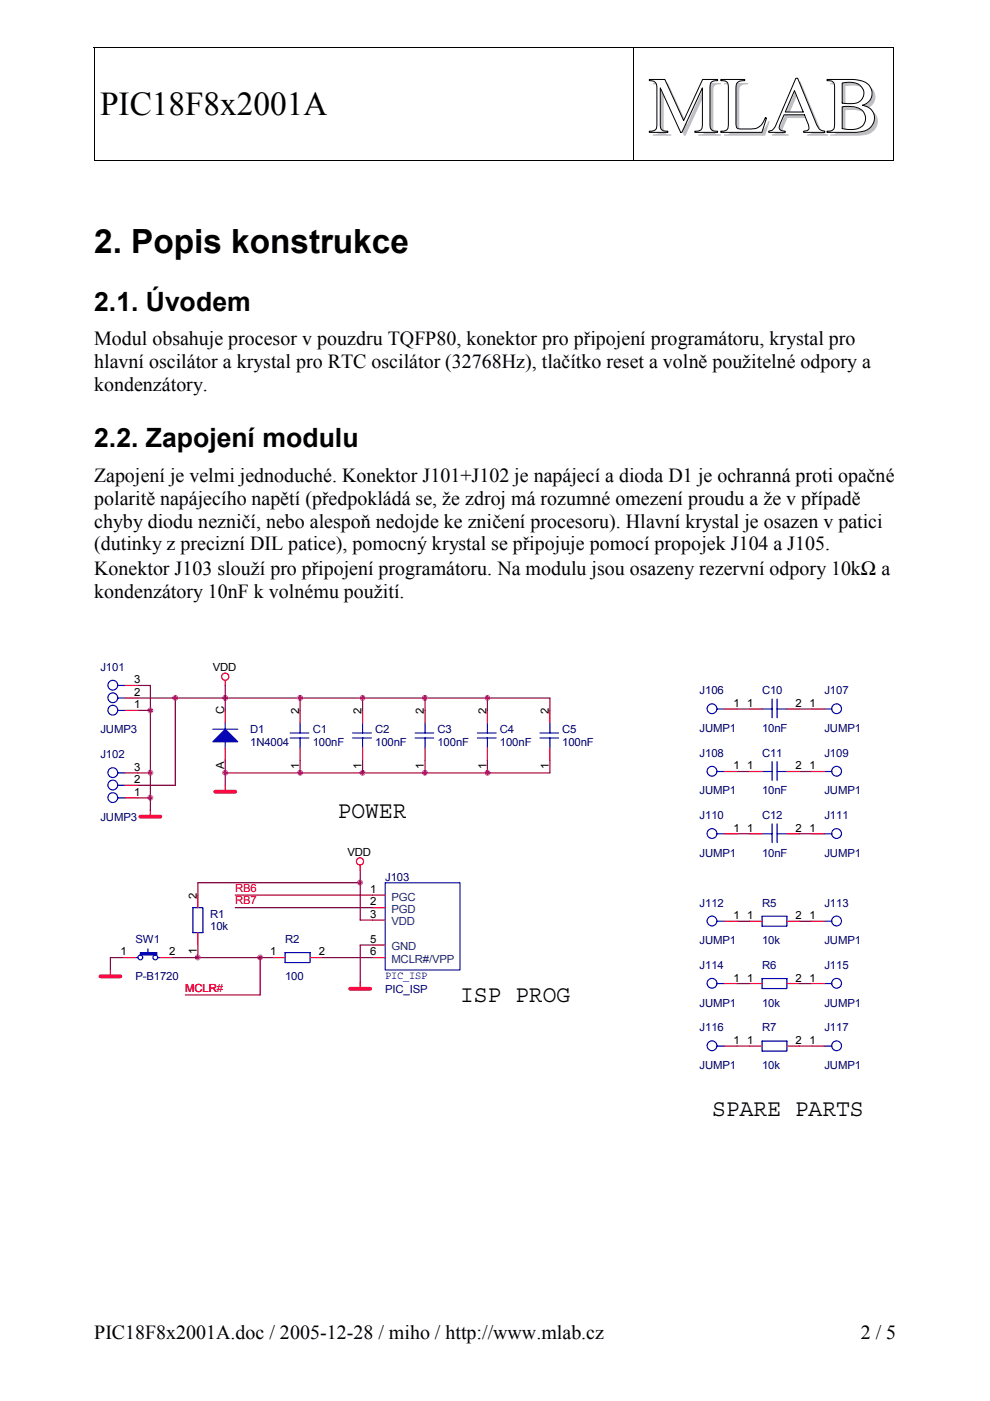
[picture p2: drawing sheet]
<svg xmlns="http://www.w3.org/2000/svg" width="210mm" height="297mm" viewBox="0 0 210 297" stroke-linecap="round" stroke-linejoin="round" font-family="sans-serif">
<defs><g id="words">
<text font-size="16.9" fill="#c0c0c0" x="138.1" y="28.8">MLAB</text>
<g font-size="7.1">
<text x="21.2" y="24.5">PIC18F8x2001A</text>
<text x="20" y="53.6">2. Popis konstrukce</text>
</g>
<g font-size="5.6">
<text x="20" y="66">2.1. Úvodem</text>
<text x="20" y="94.9">2.2. Zapojení modulu</text>
</g>
<g font-size="5">
<text x="71.6" y="173.4">POWER</text>
<text x="97.5" y="212.5">ISP PROG</text>
<text x="151" y="236.6">SPARE PARTS</text>
</g>
<g font-size="4.2">
<text x="20" y="73.2">Modul obsahuje procesor v pouzdru TQFP80, konektor pro připojení programátoru, krystal pro</text>
<text x="20" y="78.1">hlavní oscilátor a krystal pro RTC oscilátor (32768Hz), tlačítko reset a volně použitelné odpory a</text>
<text x="20" y="83">kondenzátory.</text>
<text x="20" y="107">polaritě napájecího napětí (předpokládá se, že zdroj má rozumné omezení proudu a že v případě</text>
<text x="20" y="102.1">Zapojení je velmi jednoduché. Konektor J101+J102 je napájecí a dioda D1 je ochranná proti opačné</text>
<text x="20" y="111.8">chyby diodu nezničí, nebo alespoň nedojde ke zničení procesoru). Hlavní krystal je osazen v patici</text>
<text x="20" y="116.7">(dutinky z precizní DIL patice), pomocný krystal se připojuje pomocí propojek J104 a J105.</text>
<text x="20" y="121.9">Konektor J103 slouží pro připojení programátoru. Na modulu jsou osazeny rezervní odpory 10kΩ a</text>
<text x="20" y="126.7">kondenzátory 10nF k volnému použití.</text>
<text x="20" y="283.8">PIC18F8x2001A.doc / 2005-12-28 / miho / http://www.mlab.cz</text>
<text x="182.5" y="283.8">2 / 5</text>
</g>
<g font-size="2.4" fill="#000080">
<text x="21.3" y="142.2">J101</text>
<text x="148.3" y="147.2">J106</text>
<text x="161.6" y="147.2">C10</text>
<text x="174.8" y="147.2">J107</text>
<text x="21.3" y="155.5">JUMP3</text>
<text x="53" y="155.5">D1</text>
<text x="66.3" y="155.5">C1</text>
<text x="79.5" y="155.5">C2</text>
<text x="92.8" y="155.5">C3</text>
<text x="106" y="155.5">C4</text>
<text x="119.2" y="155.5">C5</text>
<text x="148.3" y="155.2">JUMP1</text>
<text x="161.6" y="155.2">10nF</text>
<text x="174.8" y="155.2">JUMP1</text>
<text x="21.3" y="160.8">J102</text>
<text x="53" y="158.1">1N4004</text>
<text x="66.3" y="158.1">100nF</text>
<text x="79.5" y="158.1">100nF</text>
<text x="92.8" y="158.1">100nF</text>
<text x="106" y="158.1">100nF</text>
<text x="119.2" y="158.1">100nF</text>
<text x="148.3" y="160.5">J108</text>
<text x="161.6" y="160.5">C11</text>
<text x="174.8" y="160.5">J109</text>
<text x="21.3" y="174">JUMP3</text>
<text x="148.3" y="168.4">JUMP1</text>
<text x="148.3" y="173.7">J110</text>
<text x="161.6" y="173.7">C12</text>
<text x="161.6" y="168.4">10nF</text>
<text x="174.8" y="168.4">JUMP1</text>
<text x="174.8" y="173.7">J111</text>
<text x="148.3" y="181.7">JUMP1</text>
<text x="161.6" y="181.7">10nF</text>
<text x="174.8" y="181.7">JUMP1</text>
<text x="81.7" y="186.7">J103</text>
<text x="44.6" y="194.6">R1</text>
<text x="44.6" y="197.3">10k</text>
<text x="148.3" y="192.2">J112</text>
<text x="161.6" y="192.2">R5</text>
<text x="174.8" y="192.2">J113</text>
<text x="28.7" y="199.9">SW1</text>
<text x="60.5" y="199.9">R2</text>
<text x="148.3" y="200.2">JUMP1</text>
<text x="161.6" y="200.2">10k</text>
<text x="174.8" y="200.2">JUMP1</text>
<text x="28.7" y="207.9">P-B1720</text>
<text x="60.5" y="207.9">100</text>
<text x="148.3" y="205.4">J114</text>
<text x="161.6" y="205.4">R6</text>
<text x="174.8" y="205.4">J115</text>
<text x="81.7" y="210.5">PIC_ISP</text>
<text x="148.3" y="213.4">JUMP1</text>
<text x="161.6" y="213.4">10k</text>
<text x="174.8" y="213.4">JUMP1</text>
<text x="148.3" y="218.7">J116</text>
<text x="161.6" y="218.7">R7</text>
<text x="174.8" y="218.7">J117</text>
<text x="148.3" y="226.6">JUMP1</text>
<text x="161.6" y="226.6">10k</text>
<text x="174.8" y="226.6">JUMP1</text>
</g>
<g font-size="2.4">
<text x="45.1" y="142.2">VDD</text>
<text x="28.4" y="147.5">2</text>
<text x="28.4" y="144.9">3</text>
<text x="155.5" y="149.9">1</text>
<text x="158.4" y="149.9">1</text>
<text x="168.7" y="149.9">2</text>
<text x="171.6" y="149.9">1</text>
<text x="28.4" y="150.2">1</text>
<text x="47.5" y="151.4" transform="rotate(-90 47.5 151.4)">C</text>
<text x="63.4" y="151.4" transform="rotate(-90 63.4 151.4)">2</text>
<text x="76.7" y="151.4" transform="rotate(-90 76.7 151.4)">2</text>
<text x="89.9" y="151.4" transform="rotate(-90 89.9 151.4)">2</text>
<text x="103.1" y="151.4" transform="rotate(-90 103.1 151.4)">2</text>
<text x="116.3" y="151.4" transform="rotate(-90 116.3 151.4)">2</text>
<text x="28.4" y="166.1">2</text>
<text x="28.4" y="163.4">3</text>
<text x="47.5" y="163.1" transform="rotate(-90 47.5 163.1)">A</text>
<text x="63.4" y="163.1" transform="rotate(-90 63.4 163.1)">1</text>
<text x="76.7" y="163.1" transform="rotate(-90 76.7 163.1)">1</text>
<text x="89.9" y="163.1" transform="rotate(-90 89.9 163.1)">1</text>
<text x="103.1" y="163.1" transform="rotate(-90 103.1 163.1)">1</text>
<text x="116.3" y="163.1" transform="rotate(-90 116.3 163.1)">1</text>
<text x="155.5" y="163.1">1</text>
<text x="158.4" y="163.1">1</text>
<text x="168.7" y="163.1">2</text>
<text x="171.6" y="163.1">1</text>
<text x="28.4" y="168.7">1</text>
<text x="155.5" y="176.4">1</text>
<text x="158.4" y="176.4">1</text>
<text x="168.7" y="176.4">2</text>
<text x="171.6" y="176.4">1</text>
<text x="73.7" y="181.4">VDD</text>
<text x="41.7" y="190.6" transform="rotate(-90 41.7 190.6)">2</text>
<text x="78.5" y="189.4">1</text>
<text x="78.5" y="192">2</text>
<text x="78.5" y="194.6">3</text>
<text x="155.5" y="194.9">1</text>
<text x="158.4" y="194.9">1</text>
<text x="168.7" y="194.9">2</text>
<text x="171.6" y="194.9">1</text>
<text x="25.5" y="202.6">1</text>
<text x="35.9" y="202.6">2</text>
<text x="41.7" y="202.2" transform="rotate(-90 41.7 202.2)">1</text>
<text x="57.3" y="202.6">1</text>
<text x="67.6" y="202.6">2</text>
<text x="78.5" y="199.9">5</text>
<text x="78.5" y="202.6">6</text>
<text x="155.5" y="208.1">1</text>
<text x="158.4" y="208.1">1</text>
<text x="168.7" y="208.1">2</text>
<text x="171.6" y="208.1">1</text>
<text x="155.5" y="221.3">1</text>
<text x="158.4" y="221.3">1</text>
<text x="168.7" y="221.3">2</text>
<text x="171.6" y="221.3">1</text>
</g>
<g font-size="2.4" fill="#f00">
<text x="49.9" y="191.7">RB7</text>
<text x="49.9" y="189.1">RB6</text>
<text x="39.3" y="210.3">MCLR#</text>
<text x="39.3" y="210.3">MCLR</text>
</g>
<g font-size="2.4" fill="#004080">
<text x="83" y="190.9">PGC</text>
<text x="83" y="193.6">PGD</text>
<text x="83" y="196.2">VDD</text>
<text x="83" y="201.5">GND</text>
<text x="83" y="204.2">MCLR#/VPP</text>
</g>
<text font-size="2.4" fill="#00f" x="81.7" y="207.6">PIC_ISP</text>
</g></defs>
<path d="M137.7 16.8h3.3l3.9 8.8 4.1-8.8h3.1v.3a1.21 1.21 0 0 0-1.6 1.3v8.2a1.2 1.2 0 0 0 1.6 1.2v.3h-4.8v-.3a1.18 1.18 0 0 0 1.6-1.3v-7.9l-4.3 9.5h-.3l-4.3-9.5v8a1.2 1.2 0 0 0 1.6 1.2v.3h-3.9v-.3a1.21 1.21 0 0 0 1.6-1.3v-8a1.3 1.3 0 0 0-1.6-1.4z" fill="none" stroke="#000" stroke-width=".21"/>
<g fill="#fff">
<path d="M152.8 16.9h5.1z"/>
<path d="M152.8 16.9l5.1 .1z"/>
<path d="M152.8 17h5.1z"/>
<path d="M152.8 17l5.1 .1z"/>
<path d="M152.8 17.1h5.1z"/>
<path d="M153.2 17.1l4.3 .1z"/>
<path d="M153.5 17.2h3.6z"/>
<path d="M153.8 17.2l3.1 .1z"/>
<path d="M153.9 17.3h2.9z"/>
<path d="M154 17.3h2.7z"/>
<path d="M154 17.3l2.6 .1z"/>
<path d="M154.1 17.4h2.4z"/>
<path d="M154.1 17.4l2.4 .1z"/>
<path d="M154.2 17.5h2.2z"/>
<path d="M154.3 17.5l2 .1z"/>
<path d="M154.3 17.6h2z"/>
<path d="M154.3 17.6l2 .1z"/>
<path d="M154.3 17.7h2z"/>
<path d="M154.3 17.7l1.9 .1z"/>
<path d="M154.3 17.8h1.9z"/>
<path d="M154.3 17.8l1.9 .1z"/>
<path d="M154.3 17.9h1.8z"/>
<path d="M154.4 17.9l1.7 .1z"/>
<path d="M154.4 18h1.7z"/>
<path d="M154.4 18l1.7 .1z"/>
<path d="M154.4 18.1h1.7z"/>
<path d="M154.4 18.1l1.7 .1z"/>
<path d="M154.4 18.2h1.7z"/>
<path d="M154.4 18.2l1.7 .1z"/>
<path d="M154.4 18.3h1.7z"/>
<path d="M154.4 18.3l1.7 .1z"/>
<path d="M154.4 18.4h1.7z"/>
<path d="M154.4 18.4h1.6z"/>
<path d="M154.4 18.4l1.6 .1z"/>
<path d="M154.4 18.5h1.6z"/>
<path d="M154.4 18.5l1.6 .1z"/>
<path d="M154.4 18.6h1.6z"/>
<path d="M154.4 18.6l1.6 .1z"/>
<path d="M154.4 18.7h1.6z"/>
<path d="M154.4 18.7l1.6 .1z"/>
<path d="M154.4 18.8h1.6z"/>
<path d="M154.4 18.8l1.6 .1z"/>
<path d="M154.4 18.9h1.6z"/>
<path d="M154.4 18.9l1.6 .1z"/>
<path d="M154.4 19h1.6z"/>
<path d="M154.4 19l1.6 .1z"/>
<path d="M154.4 19.1h1.6z"/>
<path d="M154.4 19.1l1.6 .1z"/>
<path d="M154.4 19.2h1.6z"/>
<path d="M154.4 19.2l1.6 .1z"/>
<path d="M154.4 19.3h1.6z"/>
<path d="M154.4 19.3l1.6 .1z"/>
<path d="M154.4 19.4h1.6z"/>
<path d="M154.4 19.4l1.6 .1z"/>
<path d="M154.4 19.5h1.6z"/>
<path d="M154.4 19.5l1.6 .1z"/>
<path d="M154.4 19.6h1.6z"/>
<path d="M154.4 19.6l1.6 .1z"/>
<path d="M154.4 19.7h1.6z"/>
<path d="M154.4 19.7l1.6 .1z"/>
<path d="M154.4 19.8h1.6z"/>
<path d="M154.4 19.8l1.6 .1z"/>
<path d="M154.4 19.9h1.6z"/>
<path d="M154.4 19.9l1.6 .1z"/>
<path d="M154.4 20h1.6z"/>
<path d="M154.4 20l1.6 .1z"/>
<path d="M154.4 20.1h1.6z"/>
<path d="M154.4 20.1l1.6 .1z"/>
<path d="M154.4 20.2h1.6z"/>
<path d="M154.4 20.2l1.6 .1z"/>
<path d="M154.4 20.3h1.6z"/>
<path d="M154.4 20.3l1.6 .1z"/>
<path d="M154.4 20.4h1.6z"/>
<path d="M154.4 20.4l1.6 .1z"/>
<path d="M154.4 20.5h1.6z"/>
<path d="M154.4 20.5l1.6 .1z"/>
<path d="M154.4 20.6h1.6z"/>
<path d="M154.4 20.6l1.6 .1z"/>
<path d="M154.4 20.7h1.6z"/>
<path d="M154.4 20.7l1.6 .1z"/>
<path d="M154.4 20.8h1.6z"/>
<path d="M154.4 20.8l1.6 .1z"/>
<path d="M154.4 20.9h1.6z"/>
<path d="M154.4 20.9l1.6 .1z"/>
<path d="M154.4 21h1.6z"/>
<path d="M154.4 21l1.6 .1z"/>
<path d="M154.4 21.1h1.6z"/>
<path d="M154.4 21.1l1.6 .1z"/>
<path d="M154.4 21.2h1.6z"/>
<path d="M154.4 21.2l1.6 .1z"/>
<path d="M154.4 21.3h1.6z"/>
<path d="M154.4 21.3l1.6 .1z"/>
<path d="M154.4 21.4h1.6z"/>
<path d="M154.4 21.4l1.6 .1z"/>
<path d="M154.4 21.5h1.6z"/>
<path d="M154.4 21.5l1.6 .1z"/>
<path d="M154.4 21.6h1.6z"/>
<path d="M154.4 21.6l1.6 .1z"/>
<path d="M154.4 21.7h1.6z"/>
<path d="M154.4 21.7l1.6 .1z"/>
<path d="M154.4 21.8h1.6z"/>
<path d="M154.4 21.8l1.6 .1z"/>
<path d="M154.4 21.9h1.6z"/>
<path d="M154.4 21.9l1.6 .1z"/>
<path d="M154.4 22h1.6z"/>
<path d="M154.4 22l1.6 .1z"/>
<path d="M154.4 22.1h1.6z"/>
<path d="M154.4 22.1l1.6 .1z"/>
<path d="M154.4 22.2h1.6z"/>
<path d="M154.4 22.2l1.6 .1z"/>
<path d="M154.4 22.3h1.6z"/>
<path d="M154.4 22.3l1.6 .1z"/>
<path d="M154.4 22.4h1.6z"/>
<path d="M154.4 22.4l1.6 .1z"/>
<path d="M154.4 22.5h1.6z"/>
<path d="M154.4 22.5l1.6 .1z"/>
<path d="M154.4 22.6h1.6z"/>
<path d="M154.4 22.6l1.6 .1z"/>
<path d="M154.4 22.7h1.6z"/>
<path d="M154.4 22.7l1.6 .1z"/>
<path d="M154.4 22.8h1.6z"/>
<path d="M154.4 22.8l1.6 .1z"/>
<path d="M154.4 22.9h1.6z"/>
<path d="M154.4 22.9l1.6 .1z"/>
<path d="M154.4 23h1.6z"/>
<path d="M154.4 23l1.6 .1z"/>
<path d="M154.4 23.1h1.6z"/>
<path d="M154.4 23.1l1.6 .1z"/>
<path d="M154.4 23.2h1.6z"/>
<path d="M154.4 23.2l1.6 .1z"/>
<path d="M154.4 23.3h1.6z"/>
<path d="M154.4 23.3l1.6 .1z"/>
<path d="M154.4 23.4h1.6z"/>
<path d="M154.4 23.4l1.6 .1z"/>
<path d="M154.4 23.5h1.6z"/>
<path d="M154.4 23.5l1.6 .1z"/>
<path d="M154.4 23.6h1.6z"/>
<path d="M154.4 23.6l1.6 .1z"/>
<path d="M154.4 23.7h1.6z"/>
<path d="M154.4 23.7l1.6 .1z"/>
<path d="M154.4 23.8h1.6z"/>
<path d="M154.4 23.8l1.6 .1z"/>
<path d="M154.4 23.9h1.6z"/>
<path d="M154.4 23.9l1.6 .1z"/>
<path d="M154.4 24h1.6z"/>
<path d="M154.4 24l1.6 .1z"/>
<path d="M154.4 24.1h1.6z"/>
<path d="M154.4 24.1l1.6 .1z"/>
<path d="M154.4 24.2h1.6z"/>
<path d="M154.4 24.2l1.6 .1z"/>
<path d="M154.4 24.3h1.6z"/>
<path d="M154.4 24.3l1.6 .1z"/>
<path d="M154.4 24.4h1.6z"/>
<path d="M154.4 24.4l1.6 .1z"/>
<path d="M154.4 24.5h1.6z"/>
<path d="M154.4 24.5l1.6 .1z"/>
<path d="M154.4 24.6h1.6z"/>
<path d="M154.4 24.6l1.6 .1z"/>
<path d="M154.4 24.7h1.6z"/>
<path d="M154.4 24.7l1.6 .1z"/>
<path d="M154.4 24.8h1.6z"/>
<path d="M154.4 24.8l1.6 .1z"/>
<path d="M154.4 24.9h1.6z"/>
<path d="M154.4 24.9l1.6 .1z"/>
<path d="M154.4 25h1.6z"/>
<path d="M154.4 25l1.6 .1z"/>
<path d="M162.3 25l.2 .1z"/>
<path d="M154.4 25.1h1.6z"/>
<path d="M162.2 25.1h.3z"/>
<path d="M154.4 25.1l1.6 .1z"/>
<path d="M162.2 25.1l.3 .1z"/>
<path d="M154.4 25.2h1.6z"/>
<path d="M162.2 25.2h.3z"/>
<path d="M154.4 25.2l1.6 .1z"/>
<path d="M162.2 25.2l.3 .1z"/>
<path d="M154.4 25.3h1.6z"/>
<path d="M162.1 25.3h.3z"/>
<path d="M154.4 25.3l1.6 .1z"/>
<path d="M162.1 25.3l.3 .1z"/>
<path d="M154.4 25.4h1.6z"/>
<path d="M162.1 25.4h.3z"/>
<path d="M154.4 25.4l1.6 .1z"/>
<path d="M162.1 25.4l.3 .1z"/>
<path d="M154.4 25.5h1.6z"/>
<path d="M162.1 25.5h.3z"/>
<path d="M162.1 25.5h.2z"/>
<path d="M154.4 25.5l1.6 .1z"/>
<path d="M162 25.5l.3 .1z"/>
<path d="M154.4 25.6h1.6z"/>
<path d="M162 25.6h.3z"/>
<path d="M154.4 25.6l1.6 .1z"/>
<path d="M162 25.6l.3 .1z"/>
<path d="M154.4 25.7h1.6z"/>
<path d="M162 25.7h.3z"/>
<path d="M154.4 25.7l1.6 .1z"/>
<path d="M161.9 25.7l.4 .1z"/>
<path d="M154.4 25.8h1.6z"/>
<path d="M161.9 25.8h.4z"/>
<path d="M154.4 25.8l1.6 .1z"/>
<path d="M161.9 25.8l.4 .1z"/>
<path d="M154.4 25.9h1.6z"/>
<path d="M161.8 25.9h.5z"/>
<path d="M154.4 25.9l1.6 .1z"/>
<path d="M161.8 25.9l.4 .1z"/>
<path d="M154.4 26h1.6z"/>
<path d="M161.8 26h.4z"/>
<path d="M154.4 26l1.6 .1z"/>
<path d="M161.8 26l.4 .1z"/>
<path d="M154.4 26.1h1.6z"/>
<path d="M161.8 26.1h.4z"/>
<path d="M161.7 26.1h.5z"/>
<path d="M154.4 26.1l1.6 .1z"/>
<path d="M161.7 26.1l.5 .1z"/>
<path d="M154.4 26.2h1.6z"/>
<path d="M161.7 26.2h.4z"/>
<path d="M154.4 26.2l1.6 .1z"/>
<path d="M161.6 26.2l.5 .1z"/>
<path d="M154.4 26.3h1.6z"/>
<path d="M161.6 26.3h.5z"/>
<path d="M154.4 26.3l1.6 .1z"/>
<path d="M161.6 26.3l.5 .1z"/>
<path d="M154.4 26.4h1.6z"/>
<path d="M161.5 26.4h.6z"/>
<path d="M154.4 26.4l1.6 .1z"/>
<path d="M161.5 26.4l.6 .1z"/>
<path d="M154.4 26.5h1.6z"/>
<path d="M161.5 26.5h.6z"/>
<path d="M154.4 26.5l1.7 .1z"/>
<path d="M161.4 26.5l.7 .1z"/>
<path d="M154.4 26.6h1.7z"/>
<path d="M161.4 26.6h.7z"/>
<path d="M161.3 26.6h.7z"/>
<path d="M154.4 26.6l1.7 .1z"/>
<path d="M161.2 26.6l.8 .1z"/>
<path d="M154.4 26.7h1.7z"/>
<path d="M161.2 26.7h.8z"/>
<path d="M154.4 26.7l1.7 .1z"/>
<path d="M161.2 26.7l.8 .1z"/>
<path d="M154.4 26.8h1.7z"/>
<path d="M161.1 26.8h.9z"/>
<path d="M154.4 26.8l1.7 .1z"/>
<path d="M161 26.8l1 .1z"/>
<path d="M154.4 26.9h1.7z"/>
<path d="M161 26.9h.9z"/>
<path d="M154.4 26.9l1.8 .1z"/>
<path d="M160.9 26.9l1 .1z"/>
<path d="M154.4 27h1.8z"/>
<path d="M160.8 27h1.1z"/>
<path d="M154.4 27l1.8 .1z"/>
<path d="M160.7 27l1.2 .1z"/>
<path d="M154.3 27.1h1.9z"/>
<path d="M160.7 27.1h1.2z"/>
<path d="M154.3 27.1l2 .1z"/>
<path d="M160.6 27.1l1.2 .1z"/>
<path d="M154.3 27.2h2z"/>
<path d="M160.5 27.2h1.3z"/>
<path d="M160.4 27.2h1.4z"/>
<path d="M154.3 27.2l2.1 .1z"/>
<path d="M160.2 27.2l1.6 .1z"/>
<path d="M154.3 27.3h2.2z"/>
<path d="M160.1 27.3h1.7z"/>
<path d="M154.3 27.3l2.3 .1z"/>
<path d="M159.7 27.3l2.1 .1z"/>
<path d="M154.3 27.4h7.5z"/>
<path d="M154.2 27.4l7.6 .1z"/>
<path d="M154.2 27.5h7.6z"/>
<path d="M154.2 27.5h7.5z"/>
<path d="M154.1 27.5l7.6 .1z"/>
<path d="M154.1 27.6h7.6z"/>
<path d="M154 27.6l7.7 .1z"/>
<path d="M153.9 27.7h7.8z"/>
<path d="M153.8 27.7h7.9z"/>
<path d="M153.7 27.7l8 .1z"/>
<path d="M153.6 27.8h8z"/>
<path d="M152.8 27.8l8.8 .1z"/>
<path d="M152.8 27.9h8.8z"/>
<path d="M152.8 27.9l8.8 .1z"/>
<path d="M152.8 28h8.8z"/>
<path d="M152.8 28l8.7 .1z"/>
</g>
<path d="M152.8 16.8h5.1v.3a1.43 1.43 0 0 0-1.9 1.4v7.9l.2 .6 .3 .3h.4h2.3a2.98 2.98 0 0 0 3.1-2.3h.2l-1 3.1h-8.7v-.3a1.18 1.18 0 0 0 1.6-1.3v-8.2a1.2 1.2 0 0 0-1.6-1.2z" fill="none" stroke="#000" stroke-width=".21"/>
<g fill="#fff">
<path d="M168.7 16.6l.4 .1z"/>
<path d="M168.7 16.7h.4z"/>
<path d="M168.7 16.7h.5z"/>
<path d="M168.7 16.7l.5 .1z"/>
<path d="M168.7 16.8h.5z"/>
<path d="M168.7 16.8l.5 .1z"/>
<path d="M168.6 16.9h.6z"/>
<path d="M168.6 16.9l.6 .1z"/>
<path d="M168.6 17h.6z"/>
<path d="M168.6 17h.7z"/>
<path d="M168.6 17l.7 .1z"/>
<path d="M168.5 17.1h.8z"/>
<path d="M168.5 17.1l.8 .1z"/>
<path d="M168.5 17.2h.8z"/>
<path d="M168.5 17.2l.9 .1z"/>
<path d="M168.5 17.3h.9z"/>
<path d="M168.4 17.3h1z"/>
<path d="M168.4 17.3l1 .1z"/>
<path d="M168.4 17.4h1z"/>
<path d="M168.4 17.4l1.1 .1z"/>
<path d="M168.4 17.5h1.1z"/>
<path d="M168.4 17.5l1.1 .1z"/>
<path d="M168.3 17.6h1.2z"/>
<path d="M168.3 17.6l1.2 .1z"/>
<path d="M168.3 17.7h1.2z"/>
<path d="M168.3 17.7l1.3 .1z"/>
<path d="M168.2 17.8h1.4z"/>
<path d="M168.2 17.8l1.4 .1z"/>
<path d="M168.2 17.9h1.4z"/>
<path d="M168.2 17.9l1.5 .1z"/>
<path d="M168.1 18h1.6z"/>
<path d="M168.1 18l1.6 .1z"/>
<path d="M168.1 18.1h1.6z"/>
<path d="M168.1 18.1l1.7 .1z"/>
<path d="M168.1 18.2h1.7z"/>
<path d="M168.1 18.2l1.7 .1z"/>
<path d="M168 18.3h1.8z"/>
<path d="M168 18.3l1.8 .1z"/>
<path d="M168 18.4h1.8z"/>
<path d="M168 18.4l1.9 .1z"/>
<path d="M167.9 18.5h2z"/>
<path d="M167.9 18.5l2 .1z"/>
<path d="M167.9 18.6h2z"/>
<path d="M167.9 18.6l2.1 .1z"/>
<path d="M167.9 18.7h2.1z"/>
<path d="M167.9 18.7l2.1 .1z"/>
<path d="M167.8 18.8h2.2z"/>
<path d="M167.8 18.8l2.2 .1z"/>
<path d="M167.8 18.9h2.3z"/>
<path d="M167.8 18.9l2.3 .1z"/>
<path d="M167.7 19h2.4z"/>
<path d="M167.7 19l2.4 .1z"/>
<path d="M167.7 19.1h2.4z"/>
<path d="M167.7 19.1l2.4 .1z"/>
<path d="M167.6 19.2h2.6z"/>
<path d="M167.6 19.2l2.6 .1z"/>
<path d="M167.6 19.3h2.6z"/>
<path d="M167.6 19.3l.8 .1z"/>
<path d="M168.5 19.3l1.7 .1z"/>
<path d="M167.6 19.4h.8z"/>
<path d="M168.5 19.4h1.8z"/>
<path d="M167.6 19.4l.8 .1z"/>
<path d="M168.5 19.4l1.8 .1z"/>
<path d="M167.5 19.5h.9z"/>
<path d="M168.5 19.5h1.8z"/>
<path d="M167.5 19.5h.8z"/>
<path d="M167.5 19.5l.8 .1z"/>
<path d="M168.6 19.5l1.7 .1z"/>
<path d="M167.5 19.6h.8z"/>
<path d="M168.6 19.6h1.7z"/>
<path d="M167.5 19.6l.8 .1z"/>
<path d="M168.6 19.6l1.7 .1z"/>
<path d="M167.4 19.7h.9z"/>
<path d="M168.6 19.7h1.7z"/>
<path d="M167.4 19.7h.8z"/>
<path d="M168.7 19.7h1.7z"/>
<path d="M167.4 19.7l.8 .1z"/>
<path d="M168.7 19.7l1.7 .1z"/>
<path d="M167.4 19.8h.8z"/>
<path d="M168.7 19.8h1.7z"/>
<path d="M167.4 19.8l.8 .1z"/>
<path d="M168.7 19.8l1.7 .1z"/>
<path d="M167.3 19.9h.9z"/>
<path d="M168.7 19.9h1.8z"/>
<path d="M167.3 19.9l.8 .1z"/>
<path d="M168.7 19.9l1.8 .1z"/>
<path d="M167.3 20h.8z"/>
<path d="M168.7 20h1.8z"/>
<path d="M167.3 20l.8 .1z"/>
<path d="M168.8 20l1.7 .1z"/>
<path d="M167.3 20.1h.8z"/>
<path d="M168.8 20.1h1.8z"/>
<path d="M167.3 20.1l.8 .1z"/>
<path d="M168.8 20.1l1.8 .1z"/>
<path d="M167.2 20.2h.9z"/>
<path d="M168.8 20.2h1.8z"/>
<path d="M167.2 20.2l.8 .1z"/>
<path d="M168.8 20.2l1.8 .1z"/>
<path d="M167.2 20.3h.8z"/>
<path d="M168.9 20.3h1.7z"/>
<path d="M167.1 20.3l.9 .1z"/>
<path d="M168.9 20.3l1.7 .1z"/>
<path d="M167.1 20.4h.8z"/>
<path d="M168.9 20.4h1.7z"/>
<path d="M167.1 20.4l.8 .1z"/>
<path d="M169 20.4l1.7 .1z"/>
<path d="M167.1 20.5h.8z"/>
<path d="M169 20.5h1.7z"/>
<path d="M167.1 20.5l.8 .1z"/>
<path d="M169 20.5l1.7 .1z"/>
<path d="M167 20.6h.9z"/>
<path d="M169 20.6h1.7z"/>
<path d="M167 20.6l.9 .1z"/>
<path d="M169 20.6l1.8 .1z"/>
<path d="M167 20.7h.8z"/>
<path d="M169 20.7h1.8z"/>
<path d="M167 20.7l.8 .1z"/>
<path d="M169 20.7l1.8 .1z"/>
<path d="M167 20.8h.8z"/>
<path d="M169.1 20.8h1.7z"/>
<path d="M169.1 20.8h1.8z"/>
<path d="M166.9 20.8l.9 .1z"/>
<path d="M169.1 20.8l1.8 .1z"/>
<path d="M166.9 20.9h.8z"/>
<path d="M169.1 20.9h1.8z"/>
<path d="M166.9 20.9l.8 .1z"/>
<path d="M169.1 20.9l1.8 .1z"/>
<path d="M166.9 21h.8z"/>
<path d="M169.2 21h1.7z"/>
<path d="M166.9 21l.8 .1z"/>
<path d="M169.2 21l1.7 .1z"/>
<path d="M166.8 21.1h.9z"/>
<path d="M169.2 21.1h1.7z"/>
<path d="M166.8 21.1h.8z"/>
<path d="M166.8 21.1l.8 .1z"/>
<path d="M169.2 21.1l1.8 .1z"/>
<path d="M166.8 21.2h.8z"/>
<path d="M169.2 21.2h1.8z"/>
<path d="M166.8 21.2l.8 .1z"/>
<path d="M169.2 21.2l1.8 .1z"/>
<path d="M166.8 21.3h.8z"/>
<path d="M169.3 21.3h1.7z"/>
<path d="M166.8 21.3l.8 .1z"/>
<path d="M169.3 21.3l1.7 .1z"/>
<path d="M166.7 21.4h.9z"/>
<path d="M169.3 21.4h1.8z"/>
<path d="M166.7 21.4h.8z"/>
<path d="M166.7 21.4l.8 .1z"/>
<path d="M169.3 21.4l1.8 .1z"/>
<path d="M166.7 21.5h.8z"/>
<path d="M169.4 21.5h1.7z"/>
<path d="M166.7 21.5l.8 .1z"/>
<path d="M169.4 21.5l1.7 .1z"/>
<path d="M166.6 21.6h.8z"/>
<path d="M169.4 21.6h1.8z"/>
<path d="M166.6 21.6l.8 .1z"/>
<path d="M169.4 21.6l1.8 .1z"/>
<path d="M166.6 21.7h.8z"/>
<path d="M169.4 21.7h1.8z"/>
<path d="M169.5 21.7h1.7z"/>
<path d="M166.5 21.7l.9 .1z"/>
<path d="M169.5 21.7l1.7 .1z"/>
<path d="M166.5 21.8h.8z"/>
<path d="M169.5 21.8h1.7z"/>
<path d="M166.5 21.8l.8 .1z"/>
<path d="M169.5 21.8l1.7 .1z"/>
<path d="M166.5 21.9h.8z"/>
<path d="M169.5 21.9h1.8z"/>
<path d="M166.5 21.9l.8 .1z"/>
<path d="M169.5 21.9l1.8 .1z"/>
<path d="M166.5 22h.8z"/>
<path d="M169.6 22h1.7z"/>
<path d="M166.4 22l.9 .1z"/>
<path d="M169.6 22l1.7 .1z"/>
<path d="M166.4 22.1h.8z"/>
<path d="M169.6 22.1h1.8z"/>
<path d="M166.4 22.1l.8 .1z"/>
<path d="M169.6 22.1l1.8 .1z"/>
<path d="M166.4 22.2h.8z"/>
<path d="M169.6 22.2h1.8z"/>
<path d="M169.7 22.2h1.7z"/>
<path d="M166.3 22.2l.8 .1z"/>
<path d="M169.7 22.2l1.7 .1z"/>
<path d="M166.3 22.3h.8z"/>
<path d="M169.7 22.3h1.7z"/>
<path d="M166.3 22.3l.8 .1z"/>
<path d="M169.7 22.3l1.7 .1z"/>
<path d="M166.3 22.4h.8z"/>
<path d="M169.7 22.4h1.8z"/>
<path d="M166.3 22.4l.8 .1z"/>
<path d="M169.8 22.4l1.7 .1z"/>
<path d="M166.2 22.5h.8z"/>
<path d="M169.8 22.5h1.7z"/>
<path d="M166.2 22.5l.8 .1z"/>
<path d="M169.8 22.5l1.7 .1z"/>
<path d="M166.2 22.6h.8z"/>
<path d="M169.8 22.6h1.8z"/>
<path d="M166.2 22.6l.8 .1z"/>
<path d="M169.8 22.6l1.8 .1z"/>
<path d="M166.2 22.7h.8z"/>
<path d="M169.8 22.7h1.8z"/>
<path d="M166.2 22.7l.8 .1z"/>
<path d="M169.9 22.7l1.7 .1z"/>
<path d="M166.1 22.8h.8z"/>
<path d="M169.9 22.8h1.7z"/>
<path d="M169.9 22.8h1.8z"/>
<path d="M166.1 22.8l.8 .1z"/>
<path d="M169.9 22.8l1.8 .1z"/>
<path d="M166.1 22.9h.8z"/>
<path d="M169.9 22.9h1.8z"/>
<path d="M166 22.9l.9 .1z"/>
<path d="M170 22.9l1.7 .1z"/>
<path d="M166 23h.8z"/>
<path d="M170 23h1.7z"/>
<path d="M166 23l.8 .1z"/>
<path d="M170 23l1.7 .1z"/>
<path d="M166 23.1h.8z"/>
<path d="M170 23.1h1.7z"/>
<path d="M170 23.1h1.8z"/>
<path d="M165.9 23.1l.9 .1z"/>
<path d="M170.1 23.1l1.7 .1z"/>
<path d="M165.9 23.2h.9z"/>
<path d="M170.1 23.2h1.7z"/>
<path d="M165.9 23.2l.9 .1z"/>
<path d="M170.1 23.2l1.7 .1z"/>
<path d="M165.9 23.3h.8z"/>
<path d="M170.1 23.3h1.7z"/>
<path d="M170.1 23.3h1.8z"/>
<path d="M165.9 23.3l.8 .1z"/>
<path d="M170.1 23.3l1.8 .1z"/>
<path d="M165.9 23.4h.8z"/>
<path d="M170.1 23.4h1.8z"/>
<path d="M165.8 23.4l.8 .1z"/>
<path d="M170.2 23.4l1.7 .1z"/>
<path d="M165.8 23.5h.8z"/>
<path d="M170.2 23.5h1.7z"/>
<path d="M165.8 23.5l.8 .1z"/>
<path d="M170.2 23.5l1.8 .1z"/>
<path d="M165.8 23.6h.8z"/>
<path d="M170.2 23.6h1.8z"/>
<path d="M165.7 23.6l.8 .1z"/>
<path d="M170.3 23.6l1.7 .1z"/>
<path d="M165.7 23.7h.8z"/>
<path d="M170.3 23.7h1.7z"/>
<path d="M165.7 23.7l.8 .1z"/>
<path d="M170.3 23.7l1.7 .1z"/>
<path d="M165.7 23.8h6.3z"/>
<path d="M165.7 23.8l6.4 .1z"/>
<path d="M165.7 23.9h6.4z"/>
<path d="M165.6 23.9l6.5 .1z"/>
<path d="M165.6 24h6.5z"/>
<path d="M165.6 24l6.6 .1z"/>
<path d="M165.6 24.1h6.6z"/>
<path d="M165.5 24.1l6.7 .1z"/>
<path d="M165.5 24.2h6.7z"/>
<path d="M165.5 24.2l6.8 .1z"/>
<path d="M165.5 24.3h6.8z"/>
<path d="M165.4 24.3l6.9 .1z"/>
<path d="M165.4 24.4h.8z"/>
<path d="M170.6 24.4h1.7z"/>
<path d="M165.4 24.4l.8 .1z"/>
<path d="M170.6 24.4l1.7 .1z"/>
<path d="M165.4 24.5h.8z"/>
<path d="M170.6 24.5h1.7z"/>
<path d="M165.4 24.5l.8 .1z"/>
<path d="M170.6 24.5l1.8 .1z"/>
<path d="M165.4 24.6h.8z"/>
<path d="M170.6 24.6h1.8z"/>
<path d="M165.3 24.6l.8 .1z"/>
<path d="M170.6 24.6l1.8 .1z"/>
<path d="M165.3 24.7h.8z"/>
<path d="M170.7 24.7h1.7z"/>
<path d="M165.3 24.7l.8 .1z"/>
<path d="M170.7 24.7l1.8 .1z"/>
<path d="M165.3 24.8h.8z"/>
<path d="M170.7 24.8h1.8z"/>
<path d="M165.2 24.8l.8 .1z"/>
<path d="M170.7 24.8l1.8 .1z"/>
<path d="M165.2 24.9h.8z"/>
<path d="M170.8 24.9h1.7z"/>
<path d="M165.2 24.9l.8 .1z"/>
<path d="M170.8 24.9l1.7 .1z"/>
<path d="M165.2 25h.8z"/>
<path d="M170.8 25h1.8z"/>
<path d="M165.2 25h.7z"/>
<path d="M165.1 25l.8 .1z"/>
<path d="M170.8 25l1.8 .1z"/>
<path d="M165.1 25.1h.8z"/>
<path d="M170.9 25.1h1.7z"/>
<path d="M165.1 25.1l.8 .1z"/>
<path d="M170.9 25.1l1.7 .1z"/>
<path d="M165.1 25.2h.8z"/>
<path d="M170.9 25.2h1.7z"/>
<path d="M165.1 25.2l.8 .1z"/>
<path d="M170.9 25.2l1.7 .1z"/>
<path d="M165.1 25.3h.8z"/>
<path d="M170.9 25.3h1.7z"/>
<path d="M165.1 25.3h.7z"/>
<path d="M170.9 25.3h1.8z"/>
<path d="M165 25.3l.8 .1z"/>
<path d="M170.9 25.3l1.8 .1z"/>
<path d="M165 25.4h.8z"/>
<path d="M170.9 25.4h1.8z"/>
<path d="M165 25.4l.8 .1z"/>
<path d="M171 25.4l1.7 .1z"/>
<path d="M165 25.5h.8z"/>
<path d="M171 25.5h1.8z"/>
<path d="M164.9 25.5h.8z"/>
<path d="M164.9 25.5l.8 .1z"/>
<path d="M171 25.5l1.8 .1z"/>
<path d="M164.9 25.6h.8z"/>
<path d="M171 25.6h1.8z"/>
<path d="M164.9 25.6l.8 .1z"/>
<path d="M171.1 25.6l1.7 .1z"/>
<path d="M164.9 25.7h.8z"/>
<path d="M171.1 25.7h1.7z"/>
<path d="M164.8 25.7l.9 .1z"/>
<path d="M171.1 25.7l1.7 .1z"/>
<path d="M164.8 25.8h.9z"/>
<path d="M171.1 25.8h1.7z"/>
<path d="M164.8 25.8h.8z"/>
<path d="M171.1 25.8h1.8z"/>
<path d="M164.8 25.8l.8 .1z"/>
<path d="M171.2 25.8l1.7 .1z"/>
<path d="M164.8 25.9h.8z"/>
<path d="M171.2 25.9h1.7z"/>
<path d="M164.8 25.9l.8 .1z"/>
<path d="M171.2 25.9l1.7 .1z"/>
<path d="M164.8 26h.7z"/>
<path d="M171.2 26h1.7z"/>
<path d="M164.7 26l.8 .1z"/>
<path d="M171.2 26l1.8 .1z"/>
<path d="M164.7 26.1h.8z"/>
<path d="M171.2 26.1h1.8z"/>
<path d="M164.7 26.1l.8 .1z"/>
<path d="M171.3 26.1l1.7 .1z"/>
<path d="M164.7 26.2h.7z"/>
<path d="M171.3 26.2h1.7z"/>
<path d="M164.6 26.2l.8 .1z"/>
<path d="M171.3 26.2l1.8 .1z"/>
<path d="M164.6 26.3h.8z"/>
<path d="M171.3 26.3h1.8z"/>
<path d="M164.6 26.3l.8 .1z"/>
<path d="M171.4 26.3l1.7 .1z"/>
<path d="M164.6 26.4h.8z"/>
<path d="M171.4 26.4h1.7z"/>
<path d="M164.5 26.4h.9z"/>
<path d="M164.5 26.4l.9 .1z"/>
<path d="M171.4 26.4l1.7 .1z"/>
<path d="M164.5 26.5h.9z"/>
<path d="M171.4 26.5h1.7z"/>
<path d="M164.5 26.5l.8 .1z"/>
<path d="M171.4 26.5l1.8 .1z"/>
<path d="M164.5 26.6h.8z"/>
<path d="M171.4 26.6h1.8z"/>
<path d="M164.5 26.6l.8 .1z"/>
<path d="M171.4 26.6l1.8 .1z"/>
<path d="M164.4 26.7h.9z"/>
<path d="M171.4 26.7h1.9z"/>
<path d="M164.4 26.7l.9 .1z"/>
<path d="M171.4 26.7l1.9 .1z"/>
<path d="M164.4 26.8h.9z"/>
<path d="M171.4 26.8h1.9z"/>
<path d="M164.4 26.8l.8 .1z"/>
<path d="M171.5 26.8l1.9 .1z"/>
<path d="M164.3 26.9h.9z"/>
<path d="M171.5 26.9h1.9z"/>
<path d="M164.3 26.9l.9 .1z"/>
<path d="M171.5 26.9l1.9 .1z"/>
<path d="M164.3 27h.9z"/>
<path d="M171.5 27h1.9z"/>
<path d="M164.3 27l.9 .1z"/>
<path d="M171.5 27l2 .1z"/>
<path d="M164.2 27.1h1z"/>
<path d="M171.5 27.1h2z"/>
<path d="M164.2 27.1l1 .1z"/>
<path d="M171.5 27.1l2 .1z"/>
<path d="M164.2 27.2h1z"/>
<path d="M171.5 27.2h2.1z"/>
<path d="M164.1 27.2h1.1z"/>
<path d="M164.1 27.2l1.1 .1z"/>
<path d="M171.5 27.2l2.1 .1z"/>
<path d="M164 27.3h1.2z"/>
<path d="M171.5 27.3h2.2z"/>
<path d="M164 27.3l1.3 .1z"/>
<path d="M171.5 27.3l2.2 .1z"/>
<path d="M164 27.4h1.3z"/>
<path d="M171.5 27.4h2.2z"/>
<path d="M164 27.4l1.3 .1z"/>
<path d="M171.5 27.4l2.2 .1z"/>
<path d="M163.9 27.5h1.5z"/>
<path d="M171.4 27.5h2.4z"/>
<path d="M171.4 27.5h2.5z"/>
<path d="M163.8 27.5l1.6 .1z"/>
<path d="M171.4 27.5l2.5 .1z"/>
<path d="M163.8 27.6h1.6z"/>
<path d="M171.3 27.6h2.7z"/>
<path d="M163.7 27.6l1.8 .1z"/>
<path d="M171.3 27.6l2.8 .1z"/>
<path d="M163.6 27.7h2z"/>
<path d="M171.2 27.7h3z"/>
<path d="M163.5 27.7h2.2z"/>
<path d="M163.3 27.7l2.5 .1z"/>
<path d="M170.9 27.7l3.6 .1z"/>
<path d="M163.1 27.8h3z"/>
<path d="M170.7 27.8h4.1z"/>
<path d="M163 27.8l3.5 .1z"/>
<path d="M170.4 27.8l4.5 .1z"/>
<path d="M163 27.9h3.5z"/>
<path d="M170.4 27.9h4.5z"/>
<path d="M163 27.9l3.5 .1z"/>
<path d="M170.4 27.9l4.5 .1z"/>
<path d="M163 28h3.5z"/>
<path d="M170.4 28h4.5z"/>
<path d="M163 28l3.5 .1z"/>
<path d="M170.4 28l4.5 .1z"/>
</g>
<path d="M168.4 19.2l1.9 4.5h-3.8zM168.7 16.6h.4l4 9.9a1.99 1.99 0 0 0 1.8 1.3v.3h-4.5v-.3a.93 .93 0 0 0 1-.4 .93 .93 0 0 0 0-1.1l-.8-2h-4.4l-.8 2.1a.83 .83 0 0 0-.1 1 .83 .83 0 0 0 .8 .4h.4v.3h-3.5v-.3l.7-.2 .6-.7z" fill="none" stroke="#000" stroke-width=".21"/>
<g fill="#fff">
<path d="M175.3 16.9h5.5z"/>
<path d="M175.3 16.9l6.1 .1z"/>
<path d="M175.3 17h6.4z"/>
<path d="M175.3 17h6.6z"/>
<path d="M175.3 17l6.9 .1z"/>
<path d="M175.3 17.1h7.1z"/>
<path d="M175.8 17.1l6.8 .1z"/>
<path d="M176.1 17.2h6.6z"/>
<path d="M176.3 17.2l6.6 .1z"/>
<path d="M176.4 17.3h6.6z"/>
<path d="M176.5 17.3h6.6z"/>
<path d="M176.5 17.3l6.7 .1z"/>
<path d="M176.6 17.4h6.7z"/>
<path d="M176.6 17.4l6.8 .1z"/>
<path d="M176.7 17.5h6.8z"/>
<path d="M176.7 17.5h2.6z"/>
<path d="M180.8 17.5h2.8z"/>
<path d="M176.7 17.5l2.2 .1z"/>
<path d="M181.1 17.5l2.5 .1z"/>
<path d="M176.8 17.6h1.9z"/>
<path d="M181.3 17.6h2.3z"/>
<path d="M176.8 17.6l1.8 .1z"/>
<path d="M181.4 17.6l2.3 .1z"/>
<path d="M176.8 17.7h1.8z"/>
<path d="M181.5 17.7h2.3z"/>
<path d="M176.8 17.7l1.8 .1z"/>
<path d="M181.7 17.7l2.2 .1z"/>
<path d="M176.9 17.8h1.7z"/>
<path d="M181.8 17.8h2.1z"/>
<path d="M181.9 17.8h2z"/>
<path d="M176.9 17.8l1.7 .1z"/>
<path d="M181.9 17.8l2.1 .1z"/>
<path d="M176.9 17.9h1.7z"/>
<path d="M182 17.9h2z"/>
<path d="M176.9 17.9l1.7 .1z"/>
<path d="M182.1 17.9l2 .1z"/>
<path d="M176.9 18h1.7z"/>
<path d="M182.1 18h2z"/>
<path d="M176.9 18l1.7 .1z"/>
<path d="M182.2 18l2 .1z"/>
<path d="M176.9 18.1h1.7z"/>
<path d="M182.2 18.1h2z"/>
<path d="M182.3 18.1h2z"/>
<path d="M176.9 18.1l1.7 .1z"/>
<path d="M182.4 18.1l1.9 .1z"/>
<path d="M177 18.2h1.6z"/>
<path d="M182.4 18.2h1.9z"/>
<path d="M177 18.2l1.6 .1z"/>
<path d="M182.5 18.2l1.9 .1z"/>
<path d="M177 18.3h1.6z"/>
<path d="M182.5 18.3h1.9z"/>
<path d="M177 18.3l1.6 .1z"/>
<path d="M182.5 18.3l1.9 .1z"/>
<path d="M177 18.4h1.6z"/>
<path d="M182.5 18.4h1.9z"/>
<path d="M182.6 18.4h1.8z"/>
<path d="M177 18.4l1.6 .1z"/>
<path d="M182.6 18.4l1.9 .1z"/>
<path d="M177 18.5h1.6z"/>
<path d="M182.7 18.5h1.8z"/>
<path d="M177 18.5l1.6 .1z"/>
<path d="M182.7 18.5l1.8 .1z"/>
<path d="M177 18.6h1.6z"/>
<path d="M182.8 18.6h1.8z"/>
<path d="M177 18.6l1.6 .1z"/>
<path d="M182.8 18.6l1.8 .1z"/>
<path d="M177 18.7h1.6z"/>
<path d="M182.8 18.7h1.8z"/>
<path d="M177 18.7l1.6 .1z"/>
<path d="M182.8 18.7l1.9 .1z"/>
<path d="M177 18.8h1.6z"/>
<path d="M182.9 18.8h1.8z"/>
<path d="M177 18.8l1.6 .1z"/>
<path d="M182.9 18.8l1.8 .1z"/>
<path d="M177 18.9h1.6z"/>
<path d="M182.9 18.9h1.8z"/>
<path d="M183 18.9h1.7z"/>
<path d="M177 18.9l1.6 .1z"/>
<path d="M183 18.9l1.7 .1z"/>
<path d="M177 19h1.6z"/>
<path d="M183 19h1.7z"/>
<path d="M177 19l1.6 .1z"/>
<path d="M183 19l1.8 .1z"/>
<path d="M177 19.1h1.6z"/>
<path d="M183 19.1h1.8z"/>
<path d="M177 19.1l1.6 .1z"/>
<path d="M183 19.1l1.8 .1z"/>
<path d="M177 19.2h1.6z"/>
<path d="M183 19.2h1.8z"/>
<path d="M183.1 19.2h1.7z"/>
<path d="M177 19.2l1.6 .1z"/>
<path d="M183.1 19.2l1.7 .1z"/>
<path d="M177 19.3h1.6z"/>
<path d="M183.1 19.3h1.7z"/>
<path d="M177 19.3l1.6 .1z"/>
<path d="M183.1 19.3l1.8 .1z"/>
<path d="M177 19.4h1.6z"/>
<path d="M183.1 19.4h1.8z"/>
<path d="M177 19.4l1.6 .1z"/>
<path d="M183.1 19.4l1.8 .1z"/>
<path d="M177 19.5h1.6z"/>
<path d="M183.1 19.5h1.8z"/>
<path d="M177 19.5l1.6 .1z"/>
<path d="M183.1 19.5l1.8 .1z"/>
<path d="M177 19.6h1.6z"/>
<path d="M183.2 19.6h1.7z"/>
<path d="M177 19.6l1.6 .1z"/>
<path d="M183.2 19.6l1.7 .1z"/>
<path d="M177 19.7h1.6z"/>
<path d="M183.2 19.7h1.7z"/>
<path d="M177 19.7l1.6 .1z"/>
<path d="M183.2 19.7l1.7 .1z"/>
<path d="M177 19.8h1.6z"/>
<path d="M183.2 19.8h1.7z"/>
<path d="M177 19.8l1.6 .1z"/>
<path d="M183.2 19.8l1.7 .1z"/>
<path d="M177 19.9h1.6z"/>
<path d="M183.2 19.9h1.7z"/>
<path d="M177 19.9l1.6 .1z"/>
<path d="M183.2 19.9l1.7 .1z"/>
<path d="M177 20h1.6z"/>
<path d="M183.1 20h1.8z"/>
<path d="M177 20l1.6 .1z"/>
<path d="M183.1 20l1.8 .1z"/>
<path d="M177 20.1h1.6z"/>
<path d="M183.1 20.1h1.8z"/>
<path d="M177 20.1l1.6 .1z"/>
<path d="M183.1 20.1l1.8 .1z"/>
<path d="M177 20.2h1.6z"/>
<path d="M183.1 20.2h1.8z"/>
<path d="M177 20.2l1.6 .1z"/>
<path d="M183.1 20.2l1.8 .1z"/>
<path d="M177 20.3h1.6z"/>
<path d="M183.1 20.3h1.8z"/>
<path d="M177 20.3l1.6 .1z"/>
<path d="M183.1 20.3l1.8 .1z"/>
<path d="M177 20.4h1.6z"/>
<path d="M183.1 20.4h1.7z"/>
<path d="M177 20.4l1.6 .1z"/>
<path d="M183.1 20.4l1.7 .1z"/>
<path d="M177 20.5h1.6z"/>
<path d="M183 20.5h1.8z"/>
<path d="M177 20.5l1.6 .1z"/>
<path d="M183 20.5l1.8 .1z"/>
<path d="M177 20.6h1.6z"/>
<path d="M183 20.6h1.8z"/>
<path d="M177 20.6l1.6 .1z"/>
<path d="M183 20.6l1.8 .1z"/>
<path d="M177 20.7h1.6z"/>
<path d="M183 20.7h1.8z"/>
<path d="M177 20.7l1.6 .1z"/>
<path d="M182.9 20.7l1.8 .1z"/>
<path d="M177 20.8h1.6z"/>
<path d="M182.9 20.8h1.8z"/>
<path d="M177 20.8l1.6 .1z"/>
<path d="M182.9 20.8l1.8 .1z"/>
<path d="M177 20.9h1.6z"/>
<path d="M182.8 20.9h1.9z"/>
<path d="M177 20.9l1.6 .1z"/>
<path d="M182.8 20.9l1.9 .1z"/>
<path d="M177 21h1.6z"/>
<path d="M182.8 21h1.8z"/>
<path d="M177 21l1.6 .1z"/>
<path d="M182.8 21l1.8 .1z"/>
<path d="M177 21.1h1.6z"/>
<path d="M182.8 21.1h1.8z"/>
<path d="M182.7 21.1h1.9z"/>
<path d="M177 21.1l1.6 .1z"/>
<path d="M182.7 21.1l1.8 .1z"/>
<path d="M177 21.2h1.6z"/>
<path d="M182.6 21.2h1.9z"/>
<path d="M177 21.2l1.6 .1z"/>
<path d="M182.6 21.2l1.9 .1z"/>
<path d="M177 21.3h1.6z"/>
<path d="M182.5 21.3h1.9z"/>
<path d="M177 21.3l1.6 .1z"/>
<path d="M182.5 21.3l1.9 .1z"/>
<path d="M177 21.4h1.6z"/>
<path d="M182.5 21.4h1.9z"/>
<path d="M177 21.4l1.6 .1z"/>
<path d="M182.4 21.4l1.9 .1z"/>
<path d="M177 21.5h1.6z"/>
<path d="M182.3 21.5h2z"/>
<path d="M177 21.5l1.6 .1z"/>
<path d="M182.2 21.5l2 .1z"/>
<path d="M177 21.6h1.6z"/>
<path d="M182.2 21.6h2z"/>
<path d="M177 21.6l1.6 .1z"/>
<path d="M182.1 21.6l2 .1z"/>
<path d="M177 21.7h1.6z"/>
<path d="M182.1 21.7h2z"/>
<path d="M182 21.7h2.1z"/>
<path d="M177 21.7l1.6 .1z"/>
<path d="M181.9 21.7l2.1 .1z"/>
<path d="M177 21.8h1.6z"/>
<path d="M181.8 21.8h2.2z"/>
<path d="M177 21.8l1.6 .1z"/>
<path d="M181.7 21.8l2.2 .1z"/>
<path d="M177 21.9h1.6z"/>
<path d="M181.6 21.9h2.3z"/>
<path d="M177 21.9h1.8z"/>
<path d="M181.3 21.9h2.5z"/>
<path d="M177 21.9l2.2 .1z"/>
<path d="M181.2 21.9l2.6 .1z"/>
<path d="M177 22h6.7z"/>
<path d="M177 22l6.6 .1z"/>
<path d="M177 22.1h6.5z"/>
<path d="M177 22.1l6.4 .1z"/>
<path d="M177 22.2h6.3z"/>
<path d="M177 22.2h6.2z"/>
<path d="M177 22.2l6.1 .1z"/>
<path d="M177 22.3h6z"/>
<path d="M177 22.3l5.9 .1z"/>
<path d="M177 22.4h6z"/>
<path d="M177 22.4l6.2 .1z"/>
<path d="M177 22.5h6.3z"/>
<path d="M177 22.5h6.4z"/>
<path d="M177 22.5l6.6 .1z"/>
<path d="M177 22.6h2.2z"/>
<path d="M180 22.6h3.7z"/>
<path d="M177 22.6l1.8 .1z"/>
<path d="M180.6 22.6l3.2 .1z"/>
<path d="M177 22.7h1.6z"/>
<path d="M181.1 22.7h2.8z"/>
<path d="M177 22.7l1.6 .1z"/>
<path d="M181.3 22.7l2.7 .1z"/>
<path d="M177 22.8h1.6z"/>
<path d="M181.5 22.8h2.6z"/>
<path d="M181.6 22.8h2.5z"/>
<path d="M177 22.8l1.6 .1z"/>
<path d="M181.7 22.8l2.5 .1z"/>
<path d="M177 22.9h1.6z"/>
<path d="M181.9 22.9h2.4z"/>
<path d="M177 22.9l1.6 .1z"/>
<path d="M182 22.9l2.3 .1z"/>
<path d="M177 23h1.6z"/>
<path d="M182.1 23h2.3z"/>
<path d="M177 23l1.6 .1z"/>
<path d="M182.2 23l2.2 .1z"/>
<path d="M177 23.1h1.6z"/>
<path d="M182.2 23.1h2.3z"/>
<path d="M182.3 23.1h2.3z"/>
<path d="M177 23.1l1.6 .1z"/>
<path d="M182.4 23.1l2.2 .1z"/>
<path d="M177 23.2h1.6z"/>
<path d="M182.5 23.2h2.2z"/>
<path d="M177 23.2l1.6 .1z"/>
<path d="M182.5 23.2l2.2 .1z"/>
<path d="M177 23.3h1.6z"/>
<path d="M182.6 23.3h2.1z"/>
<path d="M182.7 23.3h2z"/>
<path d="M177 23.3l1.6 .1z"/>
<path d="M182.7 23.3l2.1 .1z"/>
<path d="M177 23.4h1.6z"/>
<path d="M182.8 23.4h2z"/>
<path d="M177 23.4l1.6 .1z"/>
<path d="M182.8 23.4l2.1 .1z"/>
<path d="M177 23.5h1.6z"/>
<path d="M182.8 23.5h2.1z"/>
<path d="M177 23.5l1.6 .1z"/>
<path d="M182.9 23.5l2 .1z"/>
<path d="M177 23.6h1.6z"/>
<path d="M182.9 23.6h2.1z"/>
<path d="M183 23.6h2z"/>
<path d="M177 23.6l1.6 .1z"/>
<path d="M183 23.6l2 .1z"/>
<path d="M177 23.7h1.6z"/>
<path d="M183 23.7h2z"/>
<path d="M177 23.7l1.6 .1z"/>
<path d="M183 23.7l2 .1z"/>
<path d="M177 23.8h1.6z"/>
<path d="M183.1 23.8h2z"/>
<path d="M177 23.8l1.6 .1z"/>
<path d="M183.1 23.8l2 .1z"/>
<path d="M177 23.9h1.6z"/>
<path d="M183.1 23.9h2z"/>
<path d="M183.2 23.9h2z"/>
<path d="M177 23.9l1.6 .1z"/>
<path d="M183.2 23.9l2 .1z"/>
<path d="M177 24h1.6z"/>
<path d="M183.2 24h2z"/>
<path d="M177 24l1.6 .1z"/>
<path d="M183.2 24l2 .1z"/>
<path d="M177 24.1h1.6z"/>
<path d="M183.3 24.1h2z"/>
<path d="M177 24.1l1.6 .1z"/>
<path d="M183.3 24.1l2 .1z"/>
<path d="M177 24.2h1.6z"/>
<path d="M183.3 24.2h2z"/>
<path d="M177 24.2l1.6 .1z"/>
<path d="M183.3 24.2l2 .1z"/>
<path d="M177 24.3h1.6z"/>
<path d="M183.3 24.3h2z"/>
<path d="M177 24.3l1.6 .1z"/>
<path d="M183.3 24.3l2 .1z"/>
<path d="M177 24.4h1.6z"/>
<path d="M183.4 24.4h1.9z"/>
<path d="M177 24.4l1.6 .1z"/>
<path d="M183.4 24.4l2 .1z"/>
<path d="M177 24.5h1.6z"/>
<path d="M183.4 24.5h2z"/>
<path d="M177 24.5l1.6 .1z"/>
<path d="M183.4 24.5l2 .1z"/>
<path d="M177 24.6h1.6z"/>
<path d="M183.5 24.6h1.9z"/>
<path d="M177 24.6l1.6 .1z"/>
<path d="M183.5 24.6l1.9 .1z"/>
<path d="M177 24.7h1.6z"/>
<path d="M183.5 24.7h1.9z"/>
<path d="M177 24.7l1.6 .1z"/>
<path d="M183.5 24.7l1.9 .1z"/>
<path d="M177 24.8h1.6z"/>
<path d="M183.5 24.8h1.9z"/>
<path d="M177 24.8l1.6 .1z"/>
<path d="M183.5 24.8l1.9 .1z"/>
<path d="M177 24.9h1.6z"/>
<path d="M183.5 24.9h1.9z"/>
<path d="M177 24.9l1.6 .1z"/>
<path d="M183.5 24.9l1.9 .1z"/>
<path d="M177 25h1.6z"/>
<path d="M183.5 25h1.9z"/>
<path d="M177 25l1.6 .1z"/>
<path d="M183.5 25l1.9 .1z"/>
<path d="M177 25.1h1.6z"/>
<path d="M183.5 25.1h1.9z"/>
<path d="M177 25.1l1.6 .1z"/>
<path d="M183.5 25.1l1.9 .1z"/>
<path d="M177 25.2h1.6z"/>
<path d="M183.5 25.2h1.9z"/>
<path d="M177 25.2l1.6 .1z"/>
<path d="M183.5 25.2l1.9 .1z"/>
<path d="M177 25.3h1.6z"/>
<path d="M183.5 25.3h1.9z"/>
<path d="M177 25.3l1.6 .1z"/>
<path d="M183.5 25.3l1.9 .1z"/>
<path d="M177 25.4h1.6z"/>
<path d="M183.5 25.4h1.9z"/>
<path d="M177 25.4l1.6 .1z"/>
<path d="M183.5 25.4l1.9 .1z"/>
<path d="M177 25.5h1.6z"/>
<path d="M183.5 25.5h1.9z"/>
<path d="M177 25.5l1.6 .1z"/>
<path d="M183.5 25.5l1.8 .1z"/>
<path d="M177 25.6h1.6z"/>
<path d="M183.5 25.6h1.8z"/>
<path d="M177 25.6l1.6 .1z"/>
<path d="M183.5 25.6l1.8 .1z"/>
<path d="M177 25.7h1.6z"/>
<path d="M183.5 25.7h1.8z"/>
<path d="M177 25.7l1.6 .1z"/>
<path d="M183.4 25.7l1.9 .1z"/>
<path d="M177 25.8h1.6z"/>
<path d="M183.4 25.8h1.9z"/>
<path d="M177 25.8l1.6 .1z"/>
<path d="M183.4 25.8l1.9 .1z"/>
<path d="M177 25.9h1.6z"/>
<path d="M183.4 25.9h1.9z"/>
<path d="M177 25.9l1.6 .1z"/>
<path d="M183.3 25.9l2 .1z"/>
<path d="M177 26h1.6z"/>
<path d="M183.3 26h2z"/>
<path d="M177 26l1.6 .1z"/>
<path d="M183.3 26l1.9 .1z"/>
<path d="M177 26.1h1.6z"/>
<path d="M183.3 26.1h1.9z"/>
<path d="M177 26.1l1.6 .1z"/>
<path d="M183.3 26.1l1.9 .1z"/>
<path d="M177 26.2h1.6z"/>
<path d="M183.3 26.2h1.8z"/>
<path d="M177 26.2l1.6 .1z"/>
<path d="M183.2 26.2l1.9 .1z"/>
<path d="M177 26.3h1.6z"/>
<path d="M183.2 26.3h1.9z"/>
<path d="M177 26.3l1.6 .1z"/>
<path d="M183.2 26.3l1.9 .1z"/>
<path d="M177 26.4h1.6z"/>
<path d="M183.2 26.4h1.8z"/>
<path d="M183.1 26.4h1.9z"/>
<path d="M177 26.4l1.6 .1z"/>
<path d="M183.1 26.4l1.9 .1z"/>
<path d="M177 26.5h1.6z"/>
<path d="M183.1 26.5h1.9z"/>
<path d="M177 26.5l1.6 .1z"/>
<path d="M183 26.5l2 .1z"/>
<path d="M177 26.6h1.6z"/>
<path d="M183 26.6h2z"/>
<path d="M183 26.6h1.9z"/>
<path d="M177 26.6l1.6 .1z"/>
<path d="M182.9 26.6l2 .1z"/>
<path d="M177 26.7h1.6z"/>
<path d="M182.9 26.7h1.9z"/>
<path d="M177 26.7l1.6 .1z"/>
<path d="M182.8 26.7l2 .1z"/>
<path d="M176.9 26.8h1.7z"/>
<path d="M182.8 26.8h2z"/>
<path d="M176.9 26.8l1.7 .1z"/>
<path d="M182.8 26.8l1.9 .1z"/>
<path d="M176.9 26.9h1.7z"/>
<path d="M182.7 26.9h2z"/>
<path d="M182.6 26.9h2.1z"/>
<path d="M176.9 26.9l1.7 .1z"/>
<path d="M182.5 26.9l2.2 .1z"/>
<path d="M176.9 27h1.7z"/>
<path d="M182.5 27h2.1z"/>
<path d="M176.9 27l1.7 .1z"/>
<path d="M182.4 27l2.2 .1z"/>
<path d="M176.9 27.1h1.7z"/>
<path d="M182.3 27.1h2.2z"/>
<path d="M176.9 27.1l1.7 .1z"/>
<path d="M182.3 27.1l2.2 .1z"/>
<path d="M176.9 27.2h1.7z"/>
<path d="M182.2 27.2h2.2z"/>
<path d="M182.1 27.2h2.3z"/>
<path d="M176.9 27.2l1.7 .1z"/>
<path d="M181.9 27.2l2.4 .1z"/>
<path d="M176.8 27.3h1.8z"/>
<path d="M181.9 27.3h2.4z"/>
<path d="M176.8 27.3l2.1 .1z"/>
<path d="M181.8 27.3l2.4 .1z"/>
<path d="M176.8 27.4h2.4z"/>
<path d="M181.5 27.4h2.6z"/>
<path d="M176.7 27.4l2.7 .1z"/>
<path d="M181.3 27.4l2.8 .1z"/>
<path d="M176.7 27.5h2.8z"/>
<path d="M181.1 27.5h2.9z"/>
<path d="M176.7 27.5h7.2z"/>
<path d="M176.6 27.5l7.3 .1z"/>
<path d="M176.6 27.6h7.2z"/>
<path d="M176.5 27.6l7.2 .1z"/>
<path d="M176.4 27.7h7.2z"/>
<path d="M176.4 27.7h7.1z"/>
<path d="M176.2 27.7l7.2 .1z"/>
<path d="M176.1 27.8h7.1z"/>
<path d="M175.3 27.8l7.7 .1z"/>
<path d="M175.3 27.9h7.6z"/>
<path d="M175.3 27.9l7.3 .1z"/>
<path d="M175.3 28h7.1z"/>
<path d="M175.3 28h7z"/>
<path d="M175.3 28l6.4 .1z"/>
</g>
<path d="M19.9 10.1h169.7M20 10.2v23.9M134.3 10.2v23.9M175.3 16.8h5.5a4.2 4.2 0 0 1 3.7 1.7 2.53 2.53 0 0 1-1.6 3.8 2.79 2.79 0 0 1 2.5 2.8 2.79 2.79 0 0 1-2.5 2.8l-1.4 .2h-6.2v-.3a1.21 1.21 0 0 0 1.7-1.3v-8.2a1.2 1.2 0 0 0-1.7-1.2zM178.6 17.6a4.1 4.1 0 0 1 4.1 .9 2.19 2.19 0 0 1 .1 2.4 2.19 2.19 0 0 1-2.1 1.1l-2.1-.2zM189.5 10.2v23.9M20.1 34h114.1M134.4 34h55M178.6 22.6a5 5 0 0 1 4.4 1 2.33 2.33 0 0 1 .3 2.5 2.33 2.33 0 0 1-2.2 1.3l-2.5-.1z" fill="none" stroke="#000" stroke-width=".21"/>
<g fill="none" stroke="#800040" stroke-width=".25">
<path d="M29.3 148h87.3v2.6M29.3 145.3h2.6v26.5M29.3 150.6h2.6M37.2 148v18.5h-7.9M47.8 145.3v5.3M63.6 148v2.6M76.9 148v2.6M90.1 148v2.6M103.3 148v2.6M156.3 150.3h2.6M169.5 150.3h2.6M29.3 163.9h2.6"/>
<path d="M29.3 169.2h2.6M47.8 161.2v5.3M63.6 161.2v2.7M76.9 161.2v2.7M90.1 161.2v2.7M103.3 161.2v2.7M116.6 161.2v2.7h-68.8M156.3 163.6h2.6M156.3 176.8h2.6M169.5 163.6h2.6M169.5 176.8h2.6M49.9 189.8h29.1"/>
<path d="M49.9 192.4h29.1M76.4 187.2h-34.4v2.6M76.4 184.5v10.6h2.6M156.3 195.3h2.6M169.5 195.3h2.6M26.1 203h-2.7v2.7M36.7 203h21.1M42 200.4v2.6M55.2 203v7.9h-15.9M68.4 203h10.6M79 200.4h-2.6v7.9M156.3 208.5h2.6"/>
<path d="M169.5 208.5h2.6M156.3 221.8h2.6M169.5 221.8h2.6"/>
</g>
<g fill="#f0f" stroke="#f0f" stroke-width=".25">
<circle cx="47.8" cy="148" r=".51"/>
<circle cx="37.2" cy="148" r=".51"/>
<circle cx="76.9" cy="163.8" r=".51"/>
<circle cx="90.1" cy="148" r=".51"/>
<circle cx="63.6" cy="148" r=".51"/>
<circle cx="76.9" cy="148" r=".51"/>
<circle cx="31.9" cy="169.1" r=".51"/>
<circle cx="103.3" cy="163.8" r=".51"/>
<circle cx="90.1" cy="163.8" r=".51"/>
<circle cx="31.9" cy="150.6" r=".51"/>
<circle cx="31.9" cy="163.8" r=".51"/>
<circle cx="103.3" cy="148" r=".51"/>
<circle cx="47.8" cy="163.8" r=".51"/>
<circle cx="63.6" cy="163.8" r=".51"/>
<circle cx="76.3" cy="187.1" r=".51"/>
<circle cx="55.2" cy="203" r=".51"/>
<circle cx="41.9" cy="203" r=".51"/>
</g>
<g fill="none" stroke="#00f" stroke-width=".25">
<path d="M25 150.6h1.6M25 148h1.6M25 145.3h1.6M45.1 154.6h5.3M47.8 153.3v1.3M47.8 157.3v1.3M61.5 156.5h4M61.5 155.4h4M63.6 153.3v2.1M63.6 156.5v2.1M74.8 156.5h3.9M74.8 155.4h3.9"/>
<path d="M76.9 153.3v2.1M76.9 156.5v2.1M88 156.5h3.9M88 155.4h3.9M90.1 153.3v2.1M90.1 156.5v2.1M101.2 156.5h4M101.2 155.4h4M103.3 153.3v2.1M103.3 156.5v2.1M114.5 156.5h3.9M114.5 155.4h3.9"/>
<path d="M116.6 153.3v2.1M116.6 156.5v2.1M152.1 150.3h1.5M161.6 150.3h2.1M163.7 148.2v4M164.8 148.2v4M164.8 150.3h2M174.8 150.3h1.6M25 169.2h1.6M25 166.5h1.6M25 163.9h1.6M152.1 176.8h1.5"/>
<path d="M152.1 163.6h1.5M161.6 176.8h2.1M161.6 163.6h2.1M163.7 161.5v3.9M163.7 174.7v3.9M164.8 176.8h2M164.8 161.5v3.9M164.8 174.7v3.9M164.8 163.6h2M174.8 176.8h1.6M174.8 163.6h1.6M40.9 192.4h2.1v5.3h-2.1z"/>
<path d="M81.7 187.2h15.8v18.5h-15.8zM152.1 195.3h1.5M161.6 194.3h5.2v2.1h-5.2zM174.8 195.3h1.6M28.7 203h.6M31.4 201.2v.8M33.5 203h.5M60.5 202h5.2v2.1h-5.2zM152.1 208.5h1.5M161.6 207.5h5.2v2.1h-5.2zM174.8 208.5h1.6M152.1 221.8h1.5"/>
<path d="M161.6 220.7h5.2v2.1h-5.2zM174.8 221.8h1.6"/>
<circle cx="23.9" cy="150.6" r="1.04"/>
<circle cx="23.9" cy="145.3" r="1.04"/>
<circle cx="23.9" cy="147.9" r="1.04"/>
<circle cx="151" cy="150.3" r="1.04"/>
<circle cx="177.4" cy="150.3" r="1.04"/>
<circle cx="23.9" cy="166.4" r="1.04"/>
<circle cx="23.9" cy="169.1" r="1.04"/>
<circle cx="23.9" cy="163.8" r="1.04"/>
<circle cx="151" cy="163.5" r="1.04"/>
<circle cx="151" cy="176.7" r="1.04"/>
<circle cx="177.4" cy="163.5" r="1.04"/>
<circle cx="177.4" cy="176.7" r="1.04"/>
<circle cx="151" cy="195.3" r="1.04"/>
<circle cx="177.4" cy="195.3" r="1.04"/>
<circle cx="29.8" cy="203" r=".51"/>
<circle cx="32.9" cy="203" r=".51"/>
<circle cx="151" cy="208.5" r="1.04"/>
<circle cx="177.4" cy="208.5" r="1.04"/>
<circle cx="151" cy="221.7" r="1.04"/>
<circle cx="177.4" cy="221.7" r="1.04"/>
</g>
<g fill="none" stroke="#f00" stroke-width=".25">
<path d="M26.6 150.6h2.7M26.6 148h2.7M26.6 145.3h2.7M47.8 144.3v1M47.8 150.6v2.7M47.8 158.6v2.6M63.6 150.6v2.7M63.6 158.6v2.6M76.9 150.6v2.7M76.9 158.6v2.6M90.1 150.6v2.7M90.1 158.6v2.6"/>
<path d="M103.3 150.6v2.7M103.3 158.6v2.6M116.6 150.6v2.7M116.6 158.6v2.6M153.6 150.3h2.7M158.9 150.3h2.7M166.8 150.3h2.7M172.1 150.3h2.7M26.6 169.2h2.7M26.6 166.5h2.7M26.6 163.9h2.7M31.9 171.8v1.3"/>
<path d="M47.8 166.5v1.4M153.6 176.8h2.7M153.6 163.6h2.7M158.9 176.8h2.7M158.9 163.6h2.7M166.8 176.8h2.7M166.8 163.6h2.7M172.1 176.8h2.7M172.1 163.6h2.7M42 189.8v2.6M42 197.7v2.7M76.4 183.4v1.1"/>
<path d="M79 189.8h2.7M79 192.4h2.7M79 195.1h2.7M153.6 195.3h2.7M158.9 195.3h2.7M166.8 195.3h2.7M172.1 195.3h2.7M23.4 205.7v1.3M26.1 203h2.6M34 203h2.7M57.8 203h2.7M65.7 203h2.7"/>
<path d="M76.4 208.3v1.3M79 203h2.7M79 200.4h2.7M153.6 208.5h2.7M158.9 208.5h2.7M166.8 208.5h2.7M172.1 208.5h2.7M153.6 221.8h2.7M158.9 221.8h2.7M166.8 221.8h2.7M172.1 221.8h2.7"/>
<circle cx="47.8" cy="143.5" r=".76"/>
<circle cx="76.3" cy="182.6" r=".76"/>
</g>
<path d="M47.8 154.6l2.6 2.7h-5.3z" fill-rule="evenodd" fill="#00f" stroke="#00f" stroke-width=".25"/>
<path d="M29.8 173.1h4.2M45.6 167.9h4.3M21.3 207h4.2M74.3 209.6h4.2" fill="none" stroke="#f00" stroke-width=".8"/>
<path d="M29.8 202h3.4v.5h-3.4z" fill="#00f" stroke="#00f" stroke-width=".25"/>
<use href="#words"/>
</svg>
